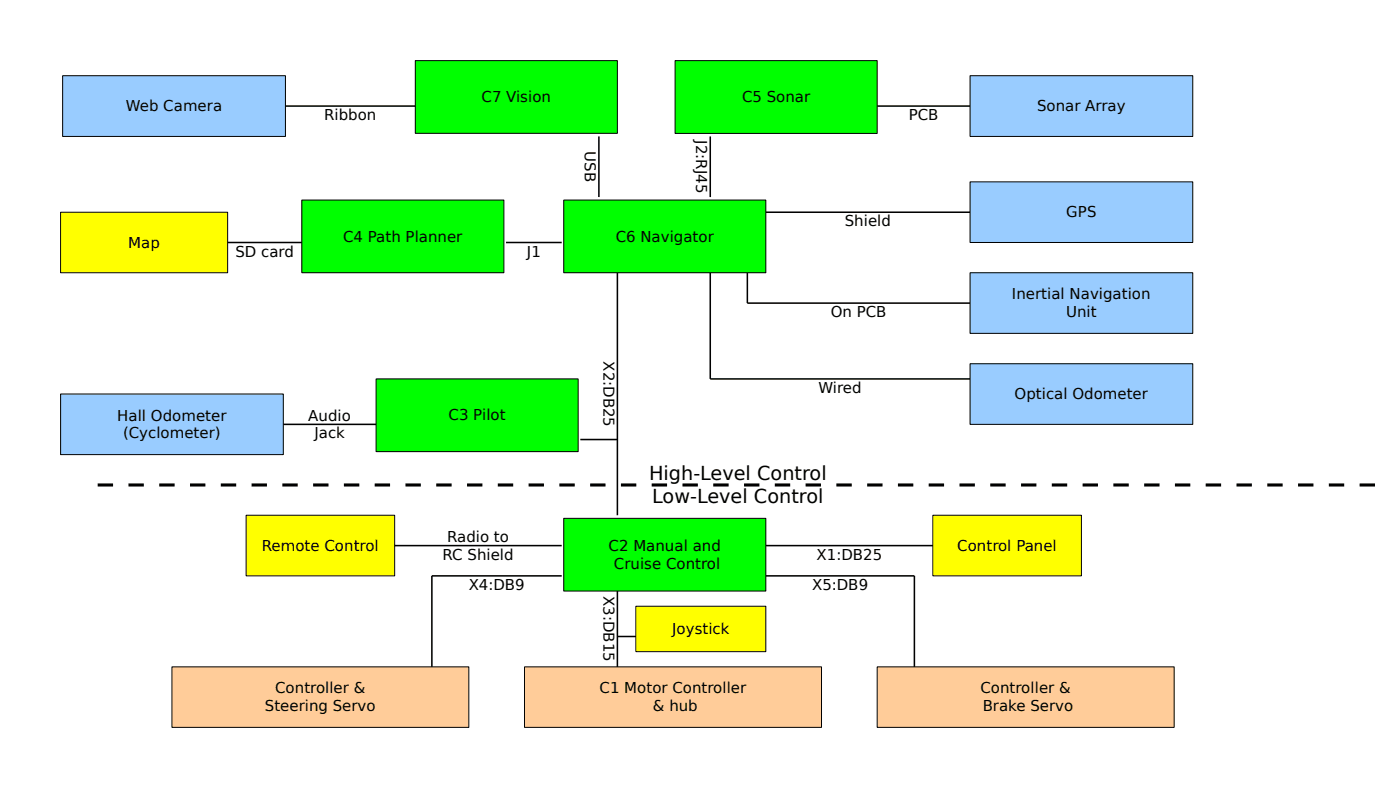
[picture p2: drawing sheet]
<svg xmlns="http://www.w3.org/2000/svg" width="462mm" height="260mm" viewBox="0 0 462 260" stroke-linecap="round" stroke-linejoin="round" font-family="sans-serif">
<defs><g id="words">
<g font-size="6.3">
<text x="214.3" y="158.5">High-Level Control</text>
<text x="215.3" y="165.9">Low-Level Control</text>
</g>
<g font-size="4.9">
<text x="158.9" y="33.7">C7 Vision</text>
<text x="244.9" y="33.7">C5 Sonar</text>
<text x="41.6" y="36.7">Web Camera</text>
<text x="107" y="39.6">Ribbon</text>
<text x="300" y="39.6">PCB</text>
<text x="342.3" y="36.7">Sonar Array</text>
<text x="229.8" y="46.3" transform="rotate(90 229.8 46.3)">J2:RJ45</text>
<text x="193.1" y="49.9" transform="rotate(90 193.1 49.9)">USB</text>
<text x="352" y="71.7">GPS</text>
<text x="278.9" y="74.6">Shield</text>
<text x="42.3" y="81.7">Map</text>
<text x="113.3" y="79.7">C4 Path Planner</text>
<text x="203.2" y="79.7">C6 Navigator</text>
<text x="77.7" y="84.6">SD card</text>
<text x="173.9" y="84.6">J1</text>
<text x="334" y="98.8">Inertial Navigation</text>
<text x="274.2" y="104.6">On PCB</text>
<text x="351.9" y="104.6">Unit</text>
<text x="199.2" y="119.2" transform="rotate(90 199.2 119.2)">X2:DB25</text>
<text x="270.2" y="129.6">Wired</text>
<text x="334.9" y="131.7">Optical Odometer</text>
<text x="38.7" y="138.8">Hall Odometer</text>
<text x="101.8" y="138.8">Audio</text>
<text x="148.1" y="138.7">C3 Pilot</text>
<text x="40.6" y="144.6">(Cyclometer)</text>
<text x="103.8" y="144.6">Jack</text>
<text x="147.6" y="178.8">Radio to</text>
<text x="86.4" y="181.7">Remote Control</text>
<text x="146.1" y="184.6">RC Shield</text>
<text x="200.9" y="181.8">C2 Manual and</text>
<text x="269.6" y="184.6">X1:DB25</text>
<text x="316" y="181.7">Control Panel</text>
<text x="202.6" y="187.6">Cruise Control</text>
<text x="154.7" y="194.6">X4:DB9</text>
<text x="199.2" y="196.7" transform="rotate(90 199.2 196.7)">X3:DB15</text>
<text x="268.1" y="194.6">X5:DB9</text>
<text x="221.9" y="209.2">Joystick</text>
<text x="90.8" y="228.8">Controller &amp;</text>
<text x="197.9" y="228.8">C1 Motor Controller</text>
<text x="323.6" y="228.8">Controller &amp;</text>
<text x="87.5" y="234.6">Steering Servo</text>
<text x="215.5" y="234.6">&amp; hub</text>
<text x="324.4" y="234.6">Brake Servo</text>
</g>
</g></defs>
<path d="M289.6 220h98v20h-98z" fill-rule="evenodd" fill="#fc9"/>
<path d="M289.6 220h98v20h-98z" fill="none" stroke="#000" stroke-width=".33"/>
<path d="M173.1 220h98.1v20h-98.1z" fill-rule="evenodd" fill="#fc9"/>
<path d="M173.1 220h98.1v20h-98.1z" fill="none" stroke="#000" stroke-width=".33"/>
<path d="M56.8 220h98v20h-98z" fill-rule="evenodd" fill="#fc9"/>
<path d="M56.8 220h98v20h-98z" fill="none" stroke="#000" stroke-width=".33"/>
<path d="M186.1 171h66.7v24h-66.7z" fill-rule="evenodd" fill="#0f0"/>
<path d="M186.1 171h66.7v24h-66.7z" fill="none" stroke="#000" stroke-width=".33"/>
<path d="M307.9 170h49.1v20h-49.1z" fill-rule="evenodd" fill="#ff0"/>
<path d="M307.9 170h49.1v20h-49.1z" fill="none" stroke="#000" stroke-width=".33"/>
<path d="M142.6 190h42.8M252.8 180h55.2M252.8 190h49" fill="none" stroke="#000" stroke-width=".51"/>
<path d="M209.9 200h42.9v15h-42.9z" fill-rule="evenodd" fill="#ff0"/>
<path d="M209.9 200h42.9v15h-42.9z" fill="none" stroke="#000" stroke-width=".33"/>
<path d="M81.2 170h49.1v20h-49.1z" fill-rule="evenodd" fill="#ff0"/>
<path d="M81.2 170h49.1v20h-49.1z" fill="none" stroke="#000" stroke-width=".33"/>
<path d="M130.3 180h55.1M203.8 195v25M203.8 210h6.1" fill="none" stroke="#000" stroke-width=".51"/>
<g fill="none" stroke="#000" stroke-width="1" stroke-linecap="butt">
<path d="M32.2 160h5.1M42.4 160h5.1M52.6 160h5M62.7 160h5.1M72.9 160h5.1M83 160h5.1M93.2 160h5.1M103.4 160h5M113.5 160h5.1M123.7 160h5.1M133.8 160h5.1M144 160h5.1"/>
<path d="M154.2 160h5M164.3 160h5.1M174.5 160h5.1M184.6 160h5.1M194.8 160h5.1M205 160h5M215.1 160h5.1M225.3 160h5.1M235.4 160h5.1M245.6 160h5.1M255.8 160h5M265.9 160h5.1"/>
<path d="M276.1 160h5.1M286.2 160h5.1M296.4 160h5.1M306.6 160h5M316.7 160h5.1M326.9 160h5.1M337 160h5.1M347.2 160h5.1M357.4 160h5M367.5 160h5.1M377.7 160h5.1M387.8 160h5.1"/>
<path d="M398 160h5.1M408.2 160h5M418.3 160h5.1M428.5 160h5.1M438.6 160h5.1M448.8 160h5.1"/>
</g>
<path d="M124.1 125h66.8v24h-66.8z" fill-rule="evenodd" fill="#0f0"/>
<path d="M124.1 125h66.8v24h-66.8z" fill="none" stroke="#000" stroke-width=".33"/>
<path d="M186.1 66h66.7v24h-66.7z" fill-rule="evenodd" fill="#0f0"/>
<path d="M186.1 66h66.7v24h-66.7z" fill="none" stroke="#000" stroke-width=".33"/>
<path d="M99.6 66h66.7v24h-66.7z" fill-rule="evenodd" fill="#0f0"/>
<path d="M99.6 66h66.7v24h-66.7z" fill="none" stroke="#000" stroke-width=".33"/>
<path d="M137.1 20h66.7v24h-66.7z" fill-rule="evenodd" fill="#0f0"/>
<path d="M137.1 20h66.7v24h-66.7z" fill="none" stroke="#000" stroke-width=".33"/>
<path d="M222.8 20h66.8v24h-66.8z" fill-rule="evenodd" fill="#0f0"/>
<path d="M222.8 20h66.8v24h-66.8z" fill="none" stroke="#000" stroke-width=".33"/>
<path d="M20 70h55.1v20h-55.1z" fill-rule="evenodd" fill="#ff0"/>
<path d="M20 70h55.1v20h-55.1z" fill="none" stroke="#000" stroke-width=".33"/>
<path d="M320.2 90h73.5v20h-73.5z" fill-rule="evenodd" fill="#9cf"/>
<path d="M320.2 90h73.5v20h-73.5z" fill="none" stroke="#000" stroke-width=".33"/>
<path d="M320.2 60h73.5v20h-73.5z" fill-rule="evenodd" fill="#9cf"/>
<path d="M320.2 60h73.5v20h-73.5z" fill="none" stroke="#000" stroke-width=".33"/>
<path d="M320.2 120h73.5v20h-73.5z" fill-rule="evenodd" fill="#9cf"/>
<path d="M320.2 120h73.5v20h-73.5z" fill="none" stroke="#000" stroke-width=".33"/>
<path d="M20 130h73.5v20h-73.5z" fill-rule="evenodd" fill="#9cf"/>
<path d="M20 130h73.5v20h-73.5z" fill="none" stroke="#000" stroke-width=".33"/>
<path d="M320.2 25h73.5v20h-73.5z" fill-rule="evenodd" fill="#9cf"/>
<path d="M320.2 25h73.5v20h-73.5z" fill="none" stroke="#000" stroke-width=".33"/>
<path d="M20.7 25h73.5v20h-73.5z" fill-rule="evenodd" fill="#9cf"/>
<path d="M20.7 25h73.5v20h-73.5z" fill="none" stroke="#000" stroke-width=".33"/>
<g fill="none" stroke="#000" stroke-width=".51">
<path d="M94.2 35h42.9M289.6 35h30.6M197.7 45v20M234.5 45v20M252.8 70h67.4M75.1 80h24.6M167 80h18.4M203.8 90v80M234.5 90v35h85.7M246.7 90v10h73.5M93.5 140h30.6M191.6 145h12.2"/>
<path d="M142.6 190v30M301.8 190v30"/>
</g>
<use href="#words"/>
</svg>
